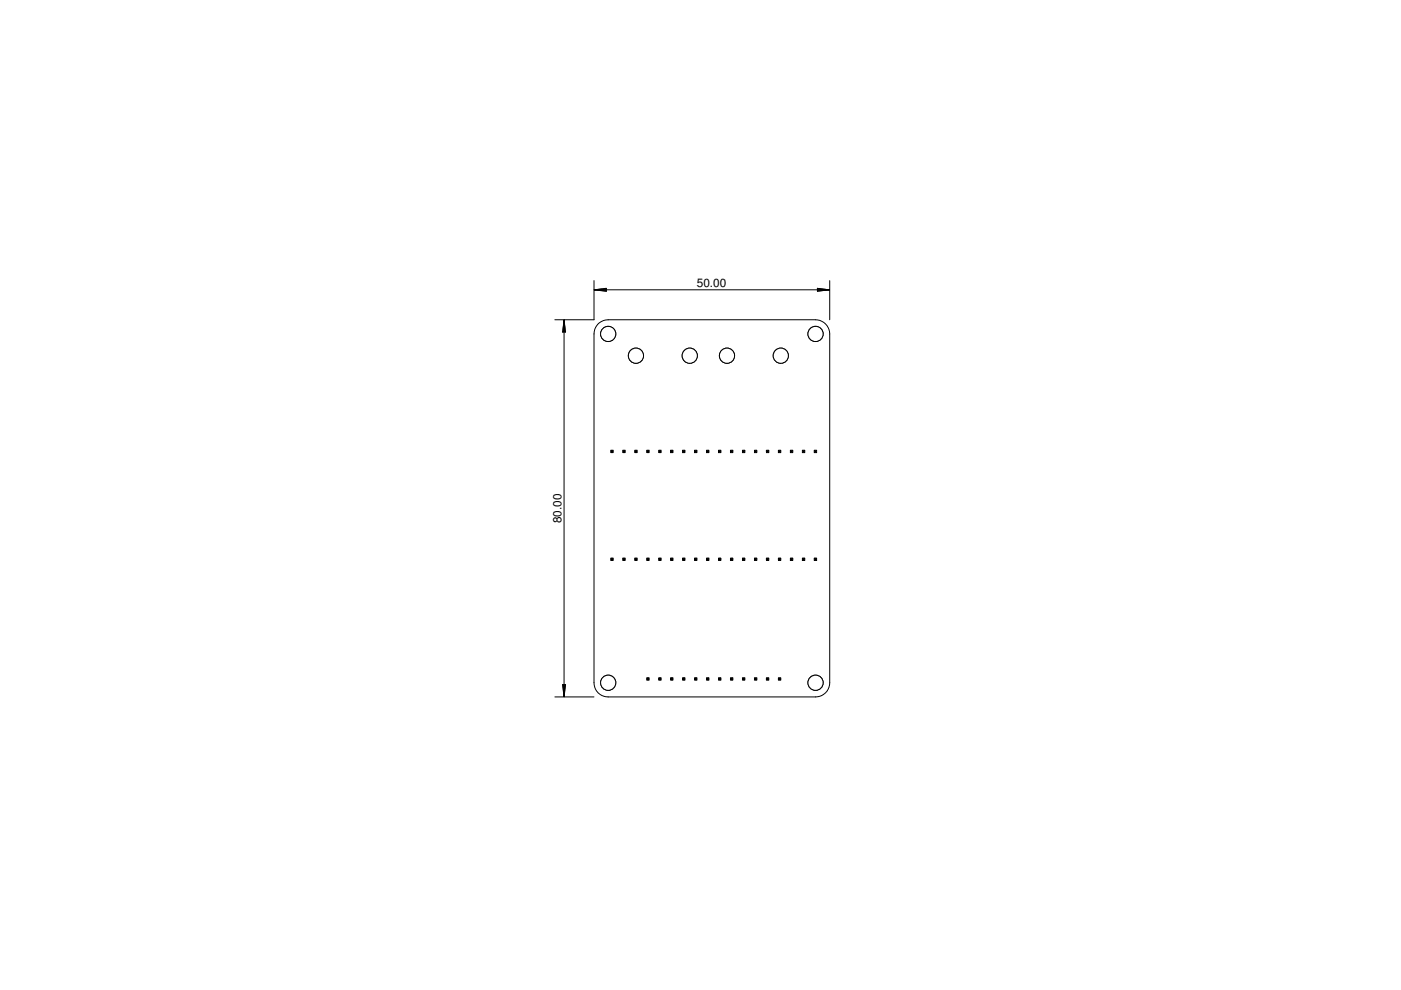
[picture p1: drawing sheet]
<svg xmlns="http://www.w3.org/2000/svg" width="297mm" height="210mm" viewBox="0 0 297 210" stroke-linecap="round" stroke-linejoin="round" font-family="sans-serif">
<defs><g id="words">
<g font-size="2.5">
<text x="147.7" y="60.9">50.00</text>
<text x="119" y="111" transform="rotate(-90 119 111)">80.00</text>
</g>
</g></defs>
<g fill="none" stroke="#000" stroke-width=".21">
<path d="M125.9 59.5v8.3h-8.3M175.9 59.5v8.3M119.6 67.9v79.8M119.6 67.9l.3 2.5h-.6zM119.6 67.9l-.1 2.5M119.6 67.9l.1 2.5M119.6 67.9l-.3 2.5M119.6 67.9l.2 2.5M126 61.4h49.8M126 61.4l2.5-.3v.7zM126 61.4l2.5 .2M126 61.4l2.5 .3"/>
<path d="M126.8 68.7l1.2-.8 .9-.1h44a3 3 0 0 1 3 3v74a3 3 0 0 1-3 3h-44a2.96 2.96 0 0 1-3-3v-74l.4-1.4zM128.5 61.3l-2.5 .1M128.5 61.2l-2.5 .2M173.3 61.1l2.5 .3-2.5 .4zM173.3 61.3l2.5 .1M173.3 61.2l2.5 .2M175.8 61.4l-2.5 .2M175.8 61.4l-2.5 .3M117.6 147.8h8.3M119.3 145.2h.6l-.3 2.5zM119.3 145.2l.3 2.5M119.5 145.2l.1 2.5"/>
<path d="M119.7 145.2l-.1 2.5M119.8 145.2l-.2 2.5"/>
<circle cx="128.9" cy="70.8" r="1.61"/>
</g>
<g fill="#000" stroke="#000" stroke-width=".21">
<path d="M129.5 95.5h.5v.5h-.5zM132 95.5h.5v.5h-.5zM134.6 95.5h.5v.5h-.5zM137.1 95.5h.5v.5h-.5zM139.7 95.5h.5v.5h-.5zM142.2 95.5h.5v.5h-.5zM144.7 95.5h.5v.5h-.5zM147.3 95.5h.5v.5h-.5zM149.8 95.5h.5v.5h-.5zM152.3 95.5h.5v.5h-.5zM154.9 95.5h.5v.5h-.5zM157.4 95.5h.5v.5h-.5z"/>
<path d="M160 95.5h.5v.5h-.5zM162.5 95.5h.5v.5h-.5zM165 95.5h.5v.5h-.5zM167.6 95.5h.5v.5h-.5zM170.1 95.5h.5v.5h-.5zM172.6 95.5h.5v.5h-.5zM129.5 118.3h.5v.5h-.5zM132 118.3h.5v.5h-.5zM134.6 118.3h.5v.5h-.5zM137.1 118.3h.5v.5h-.5zM139.7 118.3h.5v.5h-.5zM142.2 118.3h.5v.5h-.5z"/>
<path d="M144.7 118.3h.5v.5h-.5zM147.3 118.3h.5v.5h-.5zM149.8 118.3h.5v.5h-.5zM152.3 118.3h.5v.5h-.5zM154.9 118.3h.5v.5h-.5zM157.4 118.3h.5v.5h-.5zM160 118.3h.5v.5h-.5zM162.5 118.3h.5v.5h-.5zM165 118.3h.5v.5h-.5zM167.6 118.3h.5v.5h-.5zM170.1 118.3h.5v.5h-.5zM172.6 118.3h.5v.5h-.5z"/>
<path d="M137.1 143.7h.5v.5h-.5zM139.7 143.7h.5v.5h-.5zM142.2 143.7h.5v.5h-.5zM144.7 143.7h.5v.5h-.5zM147.3 143.7h.5v.5h-.5zM149.8 143.7h.5v.5h-.5zM152.3 143.7h.5v.5h-.5zM154.9 143.7h.5v.5h-.5zM157.4 143.7h.5v.5h-.5zM160 143.7h.5v.5h-.5zM162.5 143.7h.5v.5h-.5zM165 143.7h.5v.5h-.5z"/>
</g>
<circle cx="128.9" cy="70.8" r="1.61" fill="#fff" stroke="#000" stroke-width=".21"/>
<circle cx="172.9" cy="70.8" r="1.61" fill="none" stroke="#000" stroke-width=".21"/>
<circle cx="172.9" cy="70.8" r="1.61" fill="#fff" stroke="#000" stroke-width=".21"/>
<circle cx="128.9" cy="144.8" r="1.61" fill="none" stroke="#000" stroke-width=".21"/>
<circle cx="128.9" cy="144.8" r="1.61" fill="#fff" stroke="#000" stroke-width=".21"/>
<circle cx="172.9" cy="144.8" r="1.61" fill="none" stroke="#000" stroke-width=".21"/>
<circle cx="172.9" cy="144.8" r="1.61" fill="#fff" stroke="#000" stroke-width=".21"/>
<circle cx="165.5" cy="75.4" r="1.61" fill="none" stroke="#000" stroke-width=".21"/>
<circle cx="165.5" cy="75.4" r="1.61" fill="#fff" stroke="#000" stroke-width=".21"/>
<circle cx="154.1" cy="75.4" r="1.61" fill="none" stroke="#000" stroke-width=".21"/>
<circle cx="154.1" cy="75.4" r="1.61" fill="#fff" stroke="#000" stroke-width=".21"/>
<circle cx="146.2" cy="75.4" r="1.61" fill="none" stroke="#000" stroke-width=".21"/>
<circle cx="146.2" cy="75.4" r="1.61" fill="#fff" stroke="#000" stroke-width=".21"/>
<circle cx="134.8" cy="75.4" r="1.61" fill="none" stroke="#000" stroke-width=".21"/>
<circle cx="134.8" cy="75.4" r="1.61" fill="#fff" stroke="#000" stroke-width=".21"/>
<use href="#words"/>
</svg>
